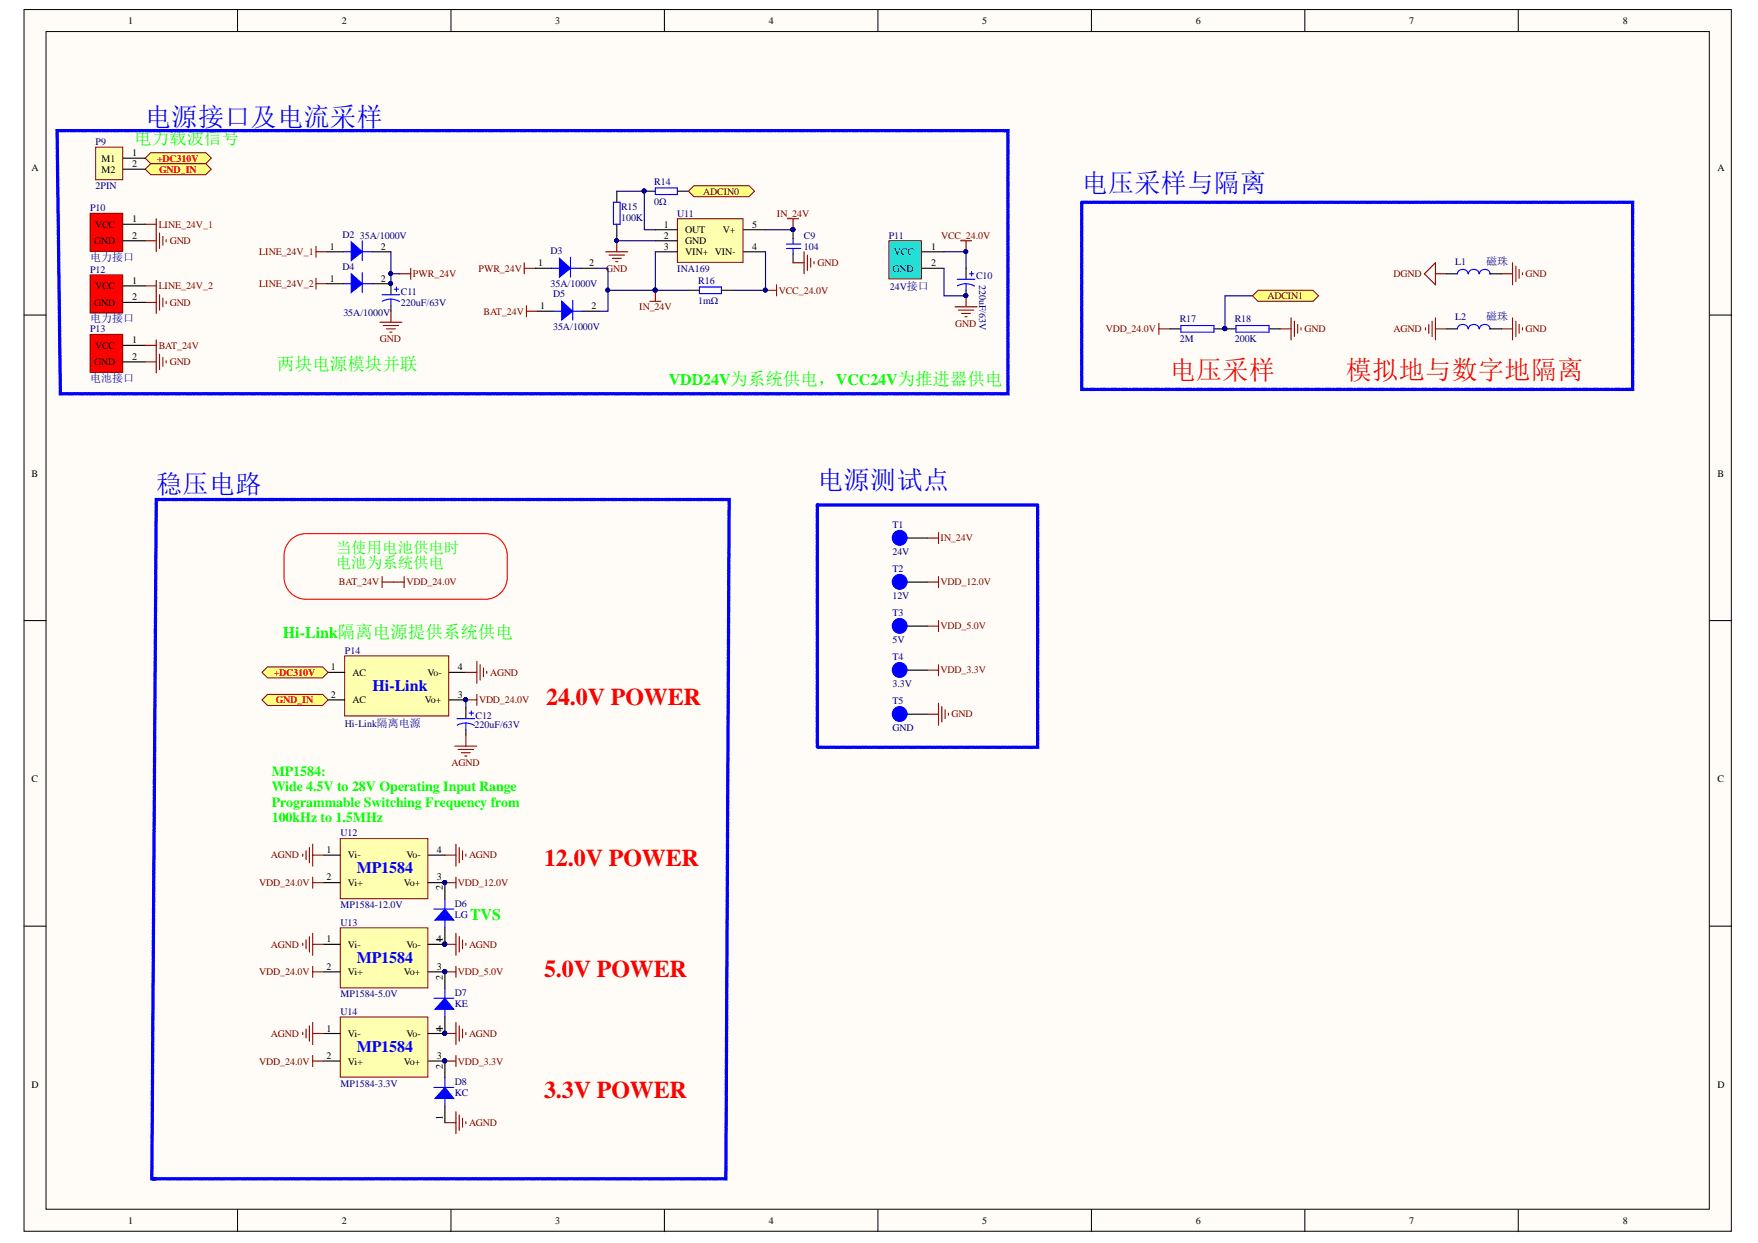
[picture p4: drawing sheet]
<svg xmlns="http://www.w3.org/2000/svg" width="297mm" height="210mm" viewBox="0 0 297 210" stroke-linecap="round" stroke-linejoin="round" font-family="sans-serif">
<defs><g id="words">
<g font-size="4.4" fill="#00f">
<text x="24.5" y="21.2">电源接口及电流采样</text>
<text x="182.8" y="32.3">电压采样与隔离</text>
<text x="26.4" y="83.3">稳压电路</text>
<text x="138.1" y="82.5">电源测试点</text>
</g>
<g font-size="4.4" fill="#f00">
<text x="197.6" y="63.9">电压采样</text>
<text x="227.4" y="63.9">模拟地与数字地隔离</text>
</g>
<g font-size="4.1" fill="#f00">
<text x="92.3" y="119">24.0V POWER</text>
<text x="91.9" y="146.3">12.0V POWER</text>
<text x="91.9" y="164.9">5.0V POWER</text>
<text x="91.9" y="185.4">3.3V POWER</text>
</g>
<g font-size="3" fill="#0f0">
<text x="22.7" y="24.2">电力载波信号</text>
<text x="46.9" y="62.4">两块电源模块并联</text>
</g>
<g font-size="2.7" fill="#0f0">
<text x="113" y="65">VDD24V为系统供电，VCC24V为推进器供电</text>
<text x="47.8" y="107.8">Hi-Link隔离电源提供系统供电</text>
<text x="79.4" y="155.4">TVS</text>
</g>
<g font-size="2.7" fill="#00f">
<text x="62.9" y="116.7">Hi-Link</text>
<text x="60.3" y="147.5">MP1584</text>
<text x="60.3" y="162.6">MP1584</text>
<text x="60.3" y="177.7">MP1584</text>
</g>
<g font-size="2.6" fill="#0f0">
<text x="56.7" y="93.3">当使用电池供电时</text>
<text x="56.7" y="96">电池为系统供电</text>
</g>
<g font-size="2.4" fill="#0f0">
<text x="45.9" y="131">MP1584:</text>
<text x="45.9" y="133.6">Wide 4.5V to 28V Operating Input Range</text>
<text x="45.9" y="136.3">Programmable Switching Frequency from</text>
<text x="45.9" y="138.9">100kHz to 1.5MHz</text>
</g>
<g font-size="1.9" fill="#000080">
<text x="15.2" y="44">电力接口</text>
<text x="251.1" y="44.8">磁珠</text>
<text x="15.2" y="54.4">电力接口</text>
<text x="251.1" y="54.1">磁珠</text>
<text x="15.2" y="64.5">电池接口</text>
</g>
<g font-size="1.7">
<text x="21.7" y="4">1</text>
<text x="57.8" y="4">2</text>
<text x="93.8" y="4">3</text>
<text x="129.9" y="4">4</text>
<text x="165.9" y="4">5</text>
<text x="202" y="4">6</text>
<text x="238.1" y="4">7</text>
<text x="274.2" y="4">8</text>
<text x="5.3" y="28.9">A</text>
<text x="17.2" y="27.3">M1</text>
<text x="17.2" y="29.1">M2</text>
<text x="22.3" y="26.4">1</text>
<text x="22.3" y="28.2">2</text>
<text x="290.2" y="28.9">A</text>
<text x="15.9" y="41.2">GND</text>
<text x="16.1" y="38.4">VCC</text>
<text x="22.3" y="37.5">1</text>
<text x="22.3" y="40.3">2</text>
<text x="112.1" y="38.4">1</text>
<text x="112.1" y="40.3">2</text>
<text x="115.8" y="39.4">OUT</text>
<text x="115.8" y="41.2">GND</text>
<text x="122.1" y="39.4">V+</text>
<text x="127.1" y="38.4">5</text>
<text x="22.3" y="47.9">1</text>
<text x="55.7" y="42.1">1</text>
<text x="55.7" y="47.6">1</text>
<text x="64.4" y="42.1">2</text>
<text x="64.4" y="47.6">2</text>
<text x="90.9" y="44.9">1</text>
<text x="99.5" y="44.9">2</text>
<text x="112.1" y="42.1">3</text>
<text x="115.8" y="43.1">VIN+ VIN-</text>
<text x="127.1" y="42.1">4</text>
<text x="150.8" y="45.9">GND</text>
<text x="151" y="43.1">VCC</text>
<text x="157.3" y="42.1">1</text>
<text x="157.3" y="44.9">2</text>
<text x="15.9" y="51.6">GND</text>
<text x="16.1" y="48.8">VCC</text>
<text x="22.3" y="50.7">2</text>
<text x="91.3" y="52.2">1</text>
<text x="100" y="52.2">2</text>
<text x="16.1" y="58.9">VCC</text>
<text x="22.3" y="57.9">1</text>
<text x="15.9" y="61.7">GND</text>
<text x="22.3" y="60.7">2</text>
<text x="5.3" y="80.5">B</text>
<text x="290.2" y="80.5">B</text>
<text x="55.9" y="113.2">1</text>
<text x="77.4" y="113.2">4</text>
<text x="55.9" y="117.8">2</text>
<text x="59.5" y="114.1">AC</text>
<text x="59.5" y="118.8">AC</text>
<text x="71.8" y="118.8">Vo+</text>
<text x="72.2" y="114.1">Vo-</text>
<text x="77.4" y="117.8">3</text>
<text x="5.3" y="132.1">C</text>
<text x="290.2" y="132.1">C</text>
<text x="55.1" y="144">1</text>
<text x="55.1" y="148.7">2</text>
<text x="58.8" y="145">Vi-</text>
<text x="58.8" y="149.6">Vi+</text>
<text x="68.3" y="149.6">Vo+</text>
<text x="68.7" y="145">Vo-</text>
<text x="73.8" y="148.7">3</text>
<text x="73.8" y="144">4</text>
<text x="74.8" y="150.4" transform="rotate(-90 74.8 150.4)">2</text>
<text x="55.1" y="159.1">1</text>
<text x="58.8" y="160">Vi-</text>
<text x="68.7" y="160">Vo-</text>
<text x="73.8" y="159.1">4</text>
<text x="74.8" y="159" transform="rotate(-90 74.8 159)">1</text>
<text x="55.1" y="163.7">2</text>
<text x="58.8" y="164.7">Vi+</text>
<text x="68.3" y="164.7">Vo+</text>
<text x="73.8" y="163.7">3</text>
<text x="74.8" y="165.4" transform="rotate(-90 74.8 165.4)">2</text>
<text x="55.1" y="174.2">1</text>
<text x="55.1" y="178.8">2</text>
<text x="58.8" y="175.1">Vi-</text>
<text x="58.8" y="179.8">Vi+</text>
<text x="68.3" y="179.8">Vo+</text>
<text x="68.7" y="175.1">Vo-</text>
<text x="73.8" y="178.8">3</text>
<text x="73.8" y="174.2">4</text>
<text x="74.8" y="174" transform="rotate(-90 74.8 174)">1</text>
<text x="5.3" y="183.7">D</text>
<text x="74.8" y="180.5" transform="rotate(-90 74.8 180.5)">2</text>
<text x="290.2" y="183.7">D</text>
<text x="74.8" y="189.2" transform="rotate(-90 74.8 189.2)">1</text>
<text x="21.7" y="206.7">1</text>
<text x="57.8" y="206.7">2</text>
<text x="93.8" y="206.7">3</text>
<text x="129.9" y="206.7">4</text>
<text x="165.9" y="206.7">5</text>
<text x="202" y="206.7">6</text>
<text x="238.1" y="206.7">7</text>
<text x="274.2" y="206.7">8</text>
</g>
<g font-size="1.7" fill="#000080">
<text x="16.2" y="24.5">P9</text>
<text x="15.2" y="35.6">P10</text>
<text x="16.2" y="31.9">2PIN</text>
<text x="105" y="35.5">R15</text>
<text x="110.5" y="31.2">R14</text>
<text x="110.5" y="34.5">0Ω</text>
<text x="57.8" y="40.1">D2</text>
<text x="60.8" y="40.3">35A/1000V</text>
<text x="105" y="37.3">100K</text>
<text x="114.4" y="36.6">U11</text>
<text x="135.8" y="40.3">C9</text>
<text x="150.2" y="40.3">P11</text>
<text x="15.2" y="46">P12</text>
<text x="57.8" y="45.5">D4</text>
<text x="93" y="42.9">D3</text>
<text x="114.4" y="45.9">INA169</text>
<text x="118" y="47.9">R16</text>
<text x="135.8" y="42.1">104</text>
<text x="164.9" y="47.1">C10</text>
<text x="245.9" y="44.8">L1</text>
<text x="58" y="53.3">35A/1000V</text>
<text x="67.7" y="49.8">C11</text>
<text x="67.7" y="51.6">220uF/63V</text>
<text x="93" y="48.5">35A/1000V</text>
<text x="93.5" y="50.2">D5</text>
<text x="118" y="51.3">1mΩ</text>
<text x="150.4" y="49">24V接口</text>
<text x="165.4" y="48.1" transform="rotate(90 165.4 48.1)">220uF/63V</text>
<text x="15.2" y="56.1">P13</text>
<text x="93.5" y="55.8">35A/1000V</text>
<text x="199.3" y="54.4">R17</text>
<text x="199.3" y="57.8">2M</text>
<text x="208.6" y="54.4">R18</text>
<text x="208.6" y="57.8">200K</text>
<text x="245.9" y="54.1">L2</text>
<text x="150.8" y="89.2">T1</text>
<text x="150.8" y="93.7">24V</text>
<text x="150.8" y="96.6">T2</text>
<text x="150.8" y="101.1">12V</text>
<text x="150.8" y="104.1">T3</text>
<text x="58.3" y="110.4">P14</text>
<text x="150.8" y="108.6">5V</text>
<text x="150.8" y="111.5">T4</text>
<text x="150.8" y="116">3.3V</text>
<text x="150.8" y="118.9">T5</text>
<text x="58.3" y="122.8">Hi-Link隔离电源</text>
<text x="80.2" y="123">220uF/63V</text>
<text x="80.3" y="121.4">C12</text>
<text x="150.8" y="123.4">GND</text>
<text x="57.5" y="141.3">U12</text>
<text x="57.5" y="153.3">MP1584-12.0V</text>
<text x="76.9" y="153.2">D6</text>
<text x="76.9" y="155">LG</text>
<text x="57.5" y="156.3">U13</text>
<text x="57.5" y="168.4">MP1584-5.0V</text>
<text x="57.5" y="171.4">U14</text>
<text x="76.9" y="168.2">D7</text>
<text x="76.9" y="170.1">KE</text>
<text x="57.5" y="183.5">MP1584-3.3V</text>
<text x="76.9" y="183.2">D8</text>
<text x="76.9" y="185.1">KC</text>
</g>
<g font-size="1.7" fill="#f00">
<text x="26.6" y="27.3">+DC310V</text>
<text x="26.9" y="29.1">GND_IN</text>
<text x="46.3" y="114.1">+DC310V</text>
<text x="46.6" y="118.8">GND_IN</text>
</g>
<g font-size="1.7" fill="#800000">
<text x="118.8" y="32.9">ADCIN0</text>
<text x="26.8" y="38.4">LINE_24V_1</text>
<text x="28.7" y="41.2">GND</text>
<text x="131.3" y="36.6">IN_24V</text>
<text x="159" y="40.3">VCC_24.0V</text>
<text x="43.8" y="43.1">LINE_24V_1</text>
<text x="69.8" y="46.8">PWR_24V</text>
<text x="80.9" y="45.9">PWR_24V</text>
<text x="102.4" y="45.9">GND</text>
<text x="138.1" y="44.9">GND</text>
<text x="235.5" y="46.8">DGND</text>
<text x="257.8" y="46.8">GND</text>
<text x="26.8" y="48.8">LINE_24V_2</text>
<text x="28.7" y="51.6">GND</text>
<text x="43.8" y="48.5">LINE_24V_2</text>
<text x="81.7" y="53.1">BAT_24V</text>
<text x="108" y="52.4">IN_24V</text>
<text x="131.6" y="49.6">VCC_24.0V</text>
<text x="214.1" y="50.5">ADCIN1</text>
<text x="26.8" y="58.9">BAT_24V</text>
<text x="64.2" y="57.8">GND</text>
<text x="161.4" y="55.2">GND</text>
<text x="186.8" y="56.1">VDD_24.0V</text>
<text x="220.4" y="56.1">GND</text>
<text x="235.5" y="56.1">AGND</text>
<text x="257.8" y="56.1">GND</text>
<text x="28.7" y="61.7">GND</text>
<text x="158.9" y="91.4">IN_24V</text>
<text x="57.3" y="98.8">BAT_24V</text>
<text x="68.7" y="98.8">VDD_24.0V</text>
<text x="158.9" y="98.8">VDD_12.0V</text>
<text x="158.9" y="106.3">VDD_5.0V</text>
<text x="158.9" y="113.7">VDD_3.3V</text>
<text x="80.9" y="118.8">VDD_24.0V</text>
<text x="82.8" y="114.1">AGND</text>
<text x="160.8" y="121.1">GND</text>
<text x="76.3" y="129.3">AGND</text>
<text x="43.8" y="149.6">VDD_24.0V</text>
<text x="45.8" y="145">AGND</text>
<text x="77.4" y="149.6">VDD_12.0V</text>
<text x="79.2" y="145">AGND</text>
<text x="45.8" y="160">AGND</text>
<text x="79.2" y="160">AGND</text>
<text x="43.8" y="164.7">VDD_24.0V</text>
<text x="77.4" y="164.7">VDD_5.0V</text>
<text x="43.8" y="179.8">VDD_24.0V</text>
<text x="45.8" y="175.1">AGND</text>
<text x="77.4" y="179.8">VDD_3.3V</text>
<text x="79.2" y="175.1">AGND</text>
<text x="79.2" y="190.2">AGND</text>
</g>
</g></defs>
<g fill="#fffcf8" stroke="#000" stroke-width=".17">
<path d="M4.1 1.6h288.4v206.3h-288.4z"/>
<path d="M7.8 5.3h281v198.9h-281z"/>
</g>
<g fill="none" stroke="#000" stroke-width=".17">
<path d="M40.1 1.6v3.7M76.2 1.6v3.7M112.3 1.6v3.7M148.3 1.6v3.7M184.4 1.6v3.7M220.5 1.6v3.7M256.5 1.6v3.7M4.1 53.2h3.7M288.9 53.2h3.7M4.1 104.8h3.7M288.9 104.8h3.7M4.1 156.4h3.7"/>
<path d="M288.9 156.4h3.7M40.1 204.3v3.7M76.2 204.3v3.7M112.3 204.3v3.7M148.3 204.3v3.7M184.4 204.3v3.7M220.5 204.3v3.7M256.5 204.3v3.7"/>
</g>
<g fill="none" stroke="#800000" stroke-width=".19">
<path d="M240.7 46.2l1.8-1.8v3.7zM240.9 55.3v.4M241.4 54.8v1.5M242 54.2v2.6M242.5 53.7v3.7M242.5 46.2h1.9M242.5 55.5h1.9M253.7 46.2h1.9M253.7 55.5h1.9M255.6 44.4v3.7M255.6 53.7v3.7M256.1 44.9v2.6"/>
<path d="M256.1 54.2v2.6M256.7 45.5v1.5M256.7 54.8v1.5M257.2 46v.4M257.2 55.3v.4"/>
</g>
<path d="M251.7 46.2h.1M251.7 55.5h.1" fill="none" stroke="#000080" stroke-width=".19"/>
<path d="M244.4 46.2h1.9M244.4 55.5h1.9M251.8 46.2h1.9M251.8 55.5h1.9" fill="none" stroke="#000" stroke-width=".19"/>
<path d="M248 46.2a.91 .91 0 0 0-.9-.7 .91 .91 0 0 0-.8 .7M248 55.5a.91 .91 0 0 0-.9-.7 .91 .91 0 0 0-.8 .7M249.9 46.2a.91 .91 0 0 0-.9-.7 .91 .91 0 0 0-.9 .7M249.9 55.5a.91 .91 0 0 0-.9-.7 .91 .91 0 0 0-.9 .7M251.8 46.2a.91 .91 0 0 0-.9-.7 .91 .91 0 0 0-.9 .7M251.8 55.5a.91 .91 0 0 0-.9-.7 .91 .91 0 0 0-.9 .7" fill="none" stroke="#00f" stroke-width=".19"/>
<path d="M57.5 141.6h14.8v10.2h-14.8z" fill="#ffffb0" stroke="#800000" stroke-width=".17"/>
<path d="M54.7 144.4h2.8M54.7 149.1h2.8M72.4 144.4h2.8M72.4 149.1h2.8" fill="none" stroke="#000" stroke-width=".19"/>
<circle cx="75.1" cy="149" r=".33" fill="#000080" stroke="#000080" stroke-width=".17"/>
<path d="M57.5 156.7h14.8v10.1h-14.8z" fill="#ffffb0" stroke="#800000" stroke-width=".17"/>
<path d="M54.7 159.5h2.8M72.4 159.5h2.8M54.7 164.1h2.8M72.4 164.1h2.8" fill="none" stroke="#000" stroke-width=".19"/>
<g fill="#000080" stroke="#000080" stroke-width=".17">
<circle cx="75.1" cy="164.1" r=".33"/>
<circle cx="75.1" cy="159.4" r=".33"/>
</g>
<path d="M57.5 171.7h14.8v10.2h-14.8z" fill="#ffffb0" stroke="#800000" stroke-width=".17"/>
<path d="M54.7 174.5h2.8M54.7 179.2h2.8M72.4 174.5h2.8M72.4 179.2h2.8" fill="none" stroke="#000" stroke-width=".19"/>
<g fill="#000080" stroke="#000080" stroke-width=".17">
<circle cx="75.1" cy="179.1" r=".33"/>
<circle cx="75.1" cy="174.5" r=".33"/>
</g>
<path d="M114.5 36.9h11v7.4h-11z" fill="#ffffb0" stroke="#800000" stroke-width=".17"/>
<path d="M104.2 32.3v1.9M104.2 37.9v1.8M110.7 38.8h3.8M125.6 38.8h3.7M134 38.8v1.5M110.7 40.7h3.8M110.7 42.5h3.8M116.3 49h1.9M121.9 49h1.9M125.6 42.5h3.7M134 42.9v1.5" fill="none" stroke="#000" stroke-width=".19"/>
<path d="M103.7 34.2h1.1v3.7h-1.1zM118.2 48.5h3.7v1.1h-3.7zM132.9 42h2.4M132.9 41.2h2.4M134 40.3v.9M134 42v.9" fill="none" stroke="#00f" stroke-width=".19"/>
<g fill="#000080" stroke="#000080" stroke-width=".17">
<circle cx="134" cy="38.8" r=".33"/>
<circle cx="129.3" cy="49" r=".33"/>
<circle cx="104.2" cy="40.6" r=".33"/>
</g>
<path d="M129.3 38.8h4.7M129.3 42.5v6.5h-5.5" fill="none" stroke="#000080" stroke-width=".19"/>
<path d="M102.4 42.5h3.7M102.9 43.1h2.6M103.5 43.6h1.5M104 44.2h.4M104.2 40.7v1.8M134 44.4h1.9M135.9 42.5v3.7M136.4 43.1v2.6M137 43.6v1.5M137.5 44.2v.4" fill="none" stroke="#800000" stroke-width=".19"/>
<path d="M15.2 56.5h5.5v6.4h-5.5z" fill="#f00" stroke="#800000" stroke-width=".17"/>
<path d="M20.8 58.3h3.7M20.8 61.1h3.7" fill="none" stroke="#000" stroke-width=".19"/>
<path d="M24.5 58.3h1.9M26.4 57.4v5.6M27 59.8v2.6M24.5 61.1h1.9M27.5 60.4v1.5M28.1 60.9v.4" fill="none" stroke="#800000" stroke-width=".19"/>
<path d="M150.2 40.7h5.5v6.4h-5.5z" fill="#0ff" stroke="#800000" stroke-width=".17"/>
<path d="M155.8 42.5h3.7M155.8 45.3h3.7M197.7 55.5h1.8M205.1 55.5h3.7M214.4 55.5h1.9M153 90.9h3.7M153 98.3h3.7M153 105.7h3.7M153 113.2h3.7M153 120.6h3.7" fill="none" stroke="#000" stroke-width=".19"/>
<g fill="none" stroke="#800000" stroke-width=".19">
<path d="M24.5 37.9h1.9M26.4 36.9v5.6M27 39.4v2.6M27.5 39.9v1.5M24.5 40.7h1.9M28.1 40.5v.3M216.3 55.5h1.8M218.1 53.7v3.7M218.7 54.2v2.6M219.3 54.8v1.5M219.8 55.3v.4M156.7 98.3h1.9"/>
<path d="M158.6 97.4v1.8M156.7 105.7h1.9M156.7 113.2h1.9M158.6 104.8v1.9M158.6 112.2v1.9M158.6 118.7v3.8M159.1 119.3v2.6M159.7 119.9v1.5M156.7 120.6h1.9M160.2 120.4v.4"/>
</g>
<g fill="#00f" stroke="#00f" stroke-width=".17">
<circle cx="152" cy="90.8" r="1.26"/>
<circle cx="152" cy="105.7" r="1.26"/>
<circle cx="152" cy="113.1" r="1.26"/>
<circle cx="152" cy="120.6" r="1.26"/>
<circle cx="152" cy="98.3" r="1.26"/>
</g>
<circle cx="206.9" cy="55.5" r=".33" fill="#000080" stroke="#000080" stroke-width=".17"/>
<path d="M199.5 55h5.6v1.1h-5.6zM208.8 55h5.6v1.1h-5.6z" fill="none" stroke="#00f" stroke-width=".19"/>
<path d="M15.2 36h5.5v6.4h-5.5z" fill="#f00" stroke="#800000" stroke-width=".17"/>
<path d="M20.8 37.9h3.7M20.8 40.7h3.7" fill="none" stroke="#000" stroke-width=".19"/>
<path d="M75.2 149.1h1.8M77 148.1v1.9M75.2 164.1h1.8M75.2 179.2h1.8M77 163.2v1.8M77 178.2v1.9" fill="none" stroke="#800000" stroke-width=".19"/>
<g fill="#000080" stroke="#000080" stroke-width=".17">
<circle cx="75.1" cy="149" r=".33"/>
<circle cx="75.1" cy="164.1" r=".33"/>
<circle cx="75.1" cy="179.1" r=".33"/>
</g>
<g fill="#ffff80" stroke="#800000" stroke-width=".17">
<path d="M24.5 26.7l1-.9h9.3l.9 .9-.9 .9h-9.3z" fill-rule="evenodd"/>
<path d="M24.5 28.6l1-1h9.3l.9 1-.9 .9h-9.3z" fill-rule="evenodd"/>
</g>
<g fill="none" stroke="#800000" stroke-width=".19">
<path d="M133.1 36.9h1.8M134 36.9v1.9M88.9 51.6v1.9M88.9 52.6h1.9M109.8 50.9h1.9M110.7 49v1.9M161.4 51.8h3.7M161.9 52.4h2.6M162.5 52.9h1.5M163 53.5h.4M163.2 50v1.8M156.7 90.9h1.9"/>
<path d="M158.6 89.9v1.9M51.2 144.2v.4M51.2 159.3v.4M51.7 143.7v1.4M51.7 158.7v1.5M52.3 143.1v2.6M52.3 158.2v2.6M52.8 142.5v3.8M52.8 148.1v1.9M52.8 157.6v3.7M52.8 149.1h1.9M52.8 144.4h1.9"/>
<path d="M52.8 159.5h1.9M75.2 144.4h1.8M75.2 159.5h1.8M77 142.5v3.8M77 157.6v3.7M77.6 143.1v2.6M77.6 158.2v2.6M78.2 143.7v1.4M78.2 158.7v1.5M78.7 144.2v.4M78.7 159.3v.4M51.2 174.3v.4"/>
<path d="M51.7 173.8v1.5M52.3 173.2v2.6M52.8 163.2v1.8M52.8 172.7v3.7M52.8 178.2v1.9M52.8 164.1h1.9M52.8 179.2h1.9M52.8 174.5h1.9M75.2 174.5h1.8M77 172.7v3.7M77.6 173.2v2.6M78.2 173.8v1.5"/>
<path d="M78.7 174.3v.4"/>
</g>
<g fill="#000080" stroke="#000080" stroke-width=".17">
<circle cx="163.2" cy="49.9" r=".33"/>
<circle cx="110.7" cy="49" r=".33"/>
<circle cx="104.2" cy="40.6" r=".33"/>
<circle cx="108.8" cy="32.3" r=".33"/>
<circle cx="134" cy="38.8" r=".33"/>
<circle cx="75.1" cy="174.5" r=".33"/>
<circle cx="75.1" cy="159.4" r=".33"/>
</g>
<path d="M104.2 39.7v1h6.5M104.2 32.3h4.7v6.5h1.8M110.7 42.5v6.5h5.6M159.5 45.3v4.7h3.7" fill="none" stroke="#000080" stroke-width=".19"/>
<path d="M169.7 22.1h.6v44.4h-160.1l-.6-44.4h160.1M182.8 34.2h93.1v31.6h-93.1v-31.6M138.1 85.3h37.2v40.9h-37.2v-40.9M26.2 199.1h-.5l.7-114.7h96.8l-.6 114.7h-96.8" fill="none" stroke="#00f" stroke-width=".56" stroke-dasharray="1 .3 .3 .3"/>
<path d="M16.2 24.9h4.5v5.5h-4.5z" fill="#ffffb0" stroke="#800000" stroke-width=".17"/>
<path d="M20.8 26.7h3.7M20.8 28.6h3.7M108.9 32.3h1.8M114.5 32.3h1.8" fill="none" stroke="#000" stroke-width=".19"/>
<path d="M211.6 50h-4.6v5.5" fill="none" stroke="#000080" stroke-width=".19"/>
<g fill="#000080" stroke="#000080" stroke-width=".17">
<circle cx="206.9" cy="55.5" r=".33"/>
<circle cx="108.8" cy="32.3" r=".33"/>
</g>
<path d="M110.7 31.7h3.8v1.1h-3.8z" fill="none" stroke="#00f" stroke-width=".19"/>
<path d="M24.5 51.1h1.9M26.4 49.2v3.7M27 49.8v2.6M27.5 50.3v1.5M28.1 50.9v.4" fill="none" stroke="#800000" stroke-width=".19"/>
<path d="M15.2 46.4h5.5v6.5h-5.5z" fill="#f00" stroke="#800000" stroke-width=".17"/>
<path d="M20.8 48.3h3.7M20.8 51.1h3.7" fill="none" stroke="#000" stroke-width=".19"/>
<path d="M24.5 48.3h1.9M26.4 47.4v1.8M64.6 97.4v1.8M64.6 98.3h1.8" fill="none" stroke="#800000" stroke-width=".19"/>
<path d="M58.2 110.8h17.6v10.1h-17.6z" fill="#ffffb0" stroke="#800000" stroke-width=".17"/>
<path d="M55.4 113.5h2.8M55.4 118.2h2.8M75.9 113.5h2.8M75.9 118.2h2.8" fill="none" stroke="#000" stroke-width=".19"/>
<circle cx="78.7" cy="118.2" r=".33" fill="#000080" stroke="#000080" stroke-width=".17"/>
<path d="M49.1 91.2a3.7 3.7 0 0 1 2.6-1.1h30.3a3.7 3.7 0 0 1 3.7 3.7v3.7a3.7 3.7 0 0 1-3.7 3.7h-30.3a3.7 3.7 0 0 1-3.7-3.7v-3.7a3.7 3.7 0 0 1 1.1-2.6z" fill="none" stroke="#f00" stroke-width=".19"/>
<g fill="#ffff80" stroke="#800000" stroke-width=".17">
<path d="M44.3 113.5l.9-.9h9.3l.9 .9-.9 1h-9.3z" fill-rule="evenodd"/>
<path d="M44.3 118.2l.9-.9h9.3l.9 .9-.9 .9h-9.3z" fill-rule="evenodd"/>
</g>
<g fill="none" stroke="#800000" stroke-width=".19">
<path d="M129.3 49h1.9M131.2 48.1v1.9M162.3 40.7h1.9M163.2 40.7v1.8M195.8 54.6v1.9M195.8 55.5h1.9M66.4 98.3h1.9M68.3 97.4v1.8M78.7 118.2h1.9M78.7 113.5h1.9M80.6 111.7v3.7M80.6 117.3v1.8"/>
<path d="M81.1 112.2v2.6M81.7 112.8v1.5M82.2 113.4v.3M76.8 126h3.8M77.4 126.6h2.6M78 127.1h1.5M78.5 127.7h.4M78.7 124.1v1.9"/>
</g>
<g fill="#000080" stroke="#000080" stroke-width=".17">
<circle cx="129.3" cy="49" r=".33"/>
<circle cx="163.2" cy="42.5" r=".33"/>
<circle cx="78.7" cy="118.2" r=".33"/>
<circle cx="163.2" cy="49.9" r=".33"/>
</g>
<path d="M163.2 45.3v1.9M163.2 49v1M78.7 119.5v1.9M78.7 123.2v.9" fill="none" stroke="#000" stroke-width=".19"/>
<path d="M161.7 47.2h3M163.2 47.9l.8 .1 .7 .3M163.2 47.9l-.7 .1-.7 .3M163.2 47.9v1.1M163.8 46.2h.7M164.2 45.9v.7M77.2 121.4h3M78.7 122.1l.8 .1 .6 .3M78.7 122.1l-.7 .1-.7 .3M78.7 122.1v1.1M79.3 120.4h.7M79.6 120v.8" fill="none" stroke="#00f" stroke-width=".19"/>
<path d="M159.5 42.5h3.7v2.8M78.7 118.2v1.3" fill="none" stroke="#000080" stroke-width=".19"/>
<g fill="#ffff80" stroke="#800000" stroke-width=".17">
<path d="M116.3 32.3l.9-.9h9.4l.9 .9-.9 .9h-9.4z" fill-rule="evenodd"/>
<path d="M211.6 50l1-1h9.3l.9 1-.9 .9h-9.3z" fill-rule="evenodd"/>
</g>
<g fill="none" stroke="#800000" stroke-width=".19">
<path d="M53.4 41.6v1.8M53.4 47v1.8M53.4 42.5h1.9M53.4 47.9h1.9M64.2 54.4h3.7M64.7 55h2.7M65.3 55.5h1.5M65.9 56.1h.3M66.1 52.6v1.8M67.5 46.2h1.9M69.4 45.3v1.9M88.6 44.4v1.8"/>
<path d="M88.6 45.3h1.8"/>
</g>
<path d="M66.1 47.9v1.9M66.1 51.6v1" fill="none" stroke="#000" stroke-width=".19"/>
<circle cx="66" cy="47.9" r=".33" fill="#000080" stroke="#000080" stroke-width=".17"/>
<path d="M64.6 49.8h2.9M66.1 50.5l.7 .1 .7 .3M66.1 50.5l-.8 .1-.7 .3M66.1 50.5v1.1M66.6 48.8h.8M67 48.5v.7" fill="none" stroke="#00f" stroke-width=".19"/>
<path d="M59.3 40.8l1.9 1.7-1.9 1.5z" fill="#00f"/>
<path d="M58 42.5h1.3M59.3 40.8l1.9 1.7-1.9 1.5zM61.2 40.7v3.3M61.2 42.5h1.7" fill="none" stroke="#00f" stroke-width=".19"/>
<path d="M55.3 42.5h2.7M62.9 42.5h2.8" fill="none" stroke="#000" stroke-width=".19"/>
<path d="M59.3 46.2l1.9 1.7-1.9 1.5z" fill="#00f"/>
<path d="M58 47.9h1.3M59.3 46.2l1.9 1.7-1.9 1.5zM61.2 46v3.4M61.2 47.9h1.7" fill="none" stroke="#00f" stroke-width=".19"/>
<path d="M55.3 47.9h2.7M62.9 47.9h2.8" fill="none" stroke="#000" stroke-width=".19"/>
<path d="M94.5 43.6l1.9 1.7-1.9 1.5z" fill="#00f"/>
<path d="M93.2 45.3h1.3M94.5 43.6l1.9 1.7-1.9 1.5zM96.4 43.4v3.4M96.4 45.3h1.7" fill="none" stroke="#00f" stroke-width=".19"/>
<path d="M90.4 45.3h2.8M98.1 45.3h2.8" fill="none" stroke="#000" stroke-width=".19"/>
<path d="M94.9 50.9l1.9 1.7-1.9 1.4z" fill="#00f"/>
<path d="M93.6 52.6h1.3M94.9 50.9l1.9 1.7-1.9 1.4zM96.8 50.7v3.3M96.8 52.6h1.6" fill="none" stroke="#00f" stroke-width=".19"/>
<path d="M90.8 52.6h2.8M98.4 52.6h2.8" fill="none" stroke="#000" stroke-width=".19"/>
<path d="M65.7 42.5h.4v3.7M67.5 46.2h-1.4v1.7h-.4M100.9 45.3h1.8v3.7M110.7 49h-8v3.6h-1.5" fill="none" stroke="#000080" stroke-width=".19"/>
<g fill="#000080" stroke="#000080" stroke-width=".17">
<circle cx="66" cy="47.9" r=".33"/>
<circle cx="66" cy="46.2" r=".33"/>
<circle cx="102.7" cy="49" r=".33"/>
<circle cx="110.7" cy="49" r=".33"/>
</g>
<path d="M75.2 153.5l1.5 1.9h-3.2z" fill="#00f"/>
<path d="M73.3 153.5h3.4M75.2 153.5l1.5 1.9h-3.2zM75.2 151.8v1.7M75.2 155.4v1.3" fill="none" stroke="#00f" stroke-width=".19"/>
<path d="M75.2 149.1v2.7M75.2 156.7v2.8" fill="none" stroke="#000" stroke-width=".19"/>
<g fill="#000080" stroke="#000080" stroke-width=".17">
<circle cx="75.1" cy="159.4" r=".33"/>
<circle cx="75.1" cy="149" r=".33"/>
</g>
<path d="M75.2 189.6h1.8M77 187.7v3.7M77.6 188.3v2.6M78.2 188.8v1.5M78.7 189.4v.4" fill="none" stroke="#800000" stroke-width=".19"/>
<path d="M75.2 183.6l1.5 1.9h-3.2z" fill="#00f"/>
<path d="M73.3 183.6h3.4M75.2 183.6l1.5 1.9h-3.2zM75.2 182v1.6M75.2 185.5v1.3" fill="none" stroke="#00f" stroke-width=".19"/>
<path d="M75.2 179.2v2.8M75.2 186.8v2.8" fill="none" stroke="#000" stroke-width=".19"/>
<circle cx="75.1" cy="179.1" r=".33" fill="#000080" stroke="#000080" stroke-width=".17"/>
<path d="M75.2 168.6l1.5 1.8h-3.2z" fill="#00f"/>
<path d="M73.3 168.6h3.4M75.2 168.6l1.5 1.8h-3.2zM75.2 166.9v1.7M75.2 170.4v1.3" fill="none" stroke="#00f" stroke-width=".19"/>
<path d="M75.2 164.1v2.8M75.2 171.7v2.8" fill="none" stroke="#000" stroke-width=".19"/>
<g fill="#000080" stroke="#000080" stroke-width=".17">
<circle cx="75.1" cy="174.5" r=".33"/>
<circle cx="75.1" cy="164.1" r=".33"/>
</g>
<use href="#words"/>
</svg>
